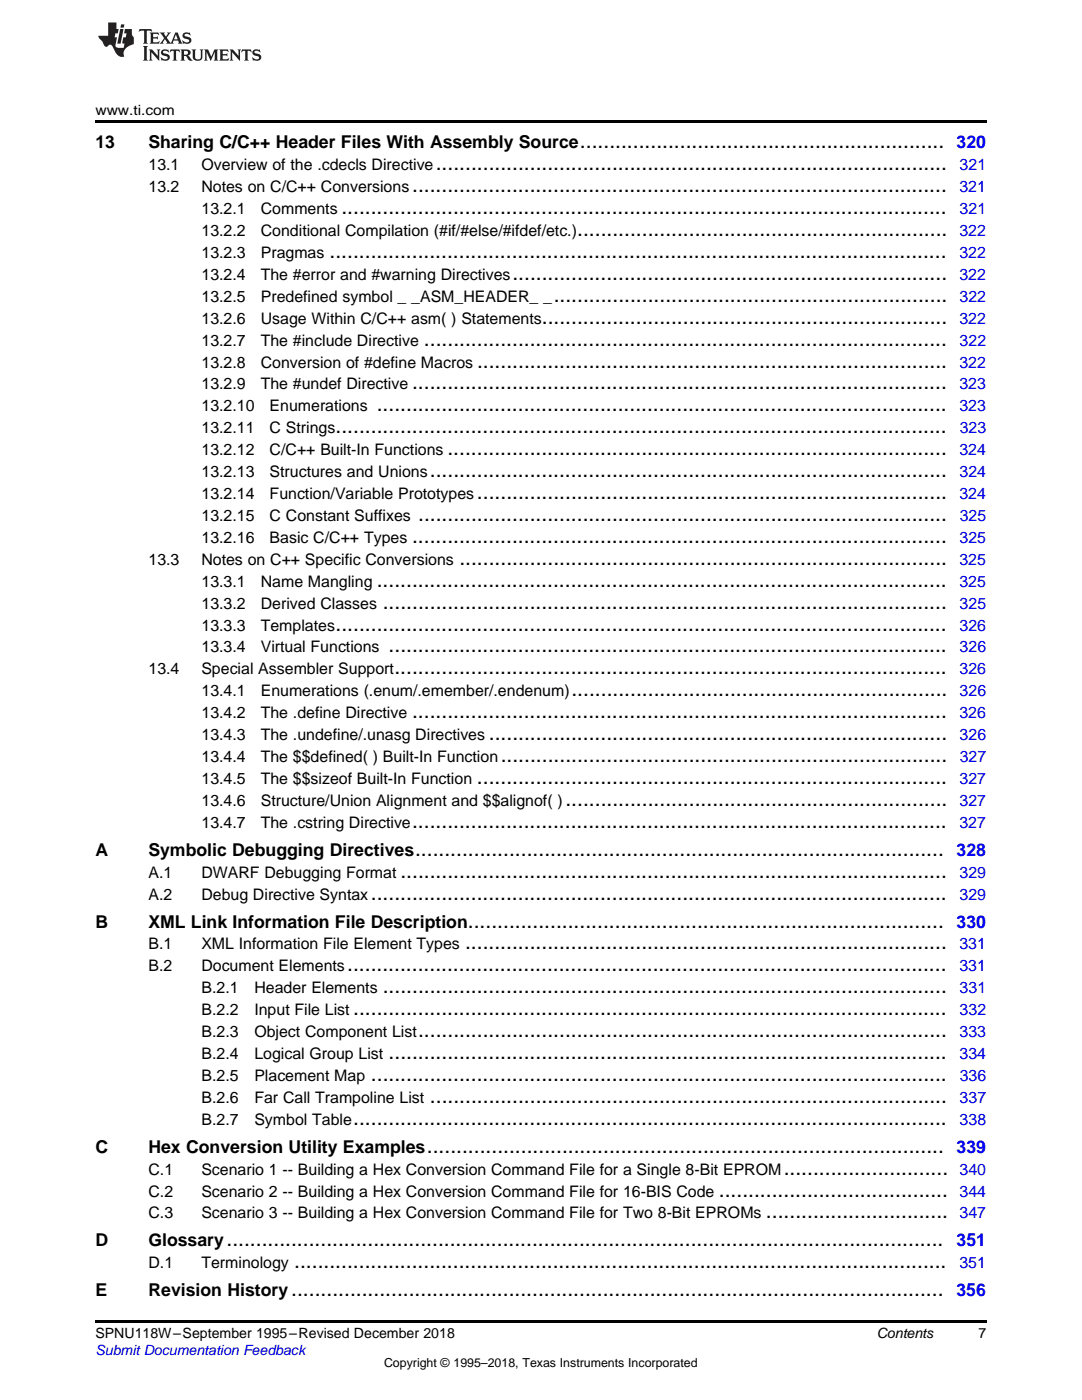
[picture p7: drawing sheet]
<svg xmlns="http://www.w3.org/2000/svg" width="216mm" height="279mm" viewBox="0 0 216 279" stroke-linecap="round" stroke-linejoin="round" font-family="sans-serif">
<defs><g id="words">
<g font-size="4.2">
<text x="115.7" y="29.6">..............................................................</text>
<text x="87" y="34">.......................................................................................</text>
<text x="82.2" y="38.3">...........................................................................................</text>
<text x="68.1" y="42.7">.......................................................................................................</text>
<text x="115.2" y="47.1">...............................................................</text>
<text x="65.8" y="51.5">.........................................................................................................</text>
<text x="102.2" y="55.8">..........................................................................</text>
<text x="108.1" y="64.6">.....................................................................</text>
<text x="110.5" y="60.2">...................................................................</text>
<text x="84.6" y="69">.........................................................................................</text>
<text x="82.2" y="77.7">...........................................................................................</text>
<text x="95.2" y="73.3">................................................................................</text>
<text x="75.2" y="82.1">.................................................................................................</text>
<text x="67" y="86.5">........................................................................................................</text>
<text x="85.8" y="95.2">........................................................................................</text>
<text x="89.3" y="90.8">.....................................................................................</text>
<text x="95.2" y="99.6">................................................................................</text>
<text x="83.4" y="104">..........................................................................................</text>
<text x="82.2" y="108.3">...........................................................................................</text>
<text x="91.7" y="112.7">...................................................................................</text>
<text x="75.2" y="117.1">.................................................................................................</text>
<text x="67" y="125.8">........................................................................................................</text>
<text x="76.4" y="121.5">................................................................................................</text>
<text x="77.5" y="130.2">...............................................................................................</text>
<text x="78.7" y="134.6">..............................................................................................</text>
<text x="82.2" y="143.3">...........................................................................................</text>
<text x="114" y="139">................................................................</text>
<text x="97.5" y="147.7">..............................................................................</text>
<text x="99.9" y="152.1">............................................................................</text>
<text x="95.2" y="156.5">................................................................................</text>
<text x="112.8" y="160.8">.................................................................</text>
<text x="82.2" y="165.2">...........................................................................................</text>
<text x="82.8" y="170.8">..........................................................................................</text>
<text x="74" y="179.5">..................................................................................................</text>
<text x="79.9" y="175.2">.............................................................................................</text>
<text x="93.4" y="185.1">.................................................................................</text>
<text x="92.8" y="189.5">..................................................................................</text>
<text x="69.3" y="193.9">......................................................................................................</text>
<text x="70.5" y="202.6">.....................................................................................................</text>
<text x="76.4" y="198.2">................................................................................................</text>
<text x="83.4" y="207">..........................................................................................</text>
<text x="74" y="215.7">..................................................................................................</text>
<text x="77.5" y="211.3">...............................................................................................</text>
<text x="85.8" y="220.1">........................................................................................</text>
<text x="70.5" y="224.5">.....................................................................................................</text>
<text x="85.2" y="230">........................................................................................</text>
<text x="143.4" y="238.8">.......................................</text>
<text x="156.4" y="234.4">............................</text>
<text x="152.8" y="243.2">...............................</text>
<text x="45.2" y="248.7">..........................................................................................................................</text>
<text x="58.7" y="253.1">...............................................................................................................</text>
<text x="58.1" y="258.7">...............................................................................................................</text>
</g>
<g font-size="3.5">
<text x="19" y="29.6">13</text>
<text x="29.6" y="29.6">Sharing C/C++ Header Files With Assembly Source</text>
<text x="19" y="170.8">A</text>
<text x="29.6" y="170.8">Symbolic Debugging Directives</text>
<text x="19" y="185.1">B</text>
<text x="29.6" y="185.1">XML Link Information File Description</text>
<text x="19" y="230">C</text>
<text x="29.6" y="230">Hex Conversion Utility Examples</text>
<text x="19" y="248.7">D</text>
<text x="29.6" y="248.7">Glossary</text>
<text x="19" y="258.7">E</text>
<text x="29.6" y="258.7">Revision History</text>
</g>
<g font-size="3.5" fill="#00f">
<text x="190.9" y="29.6">320</text>
<text x="190.9" y="170.8">328</text>
<text x="190.9" y="185.1">330</text>
<text x="190.9" y="230">339</text>
<text x="190.9" y="248.7">351</text>
<text x="190.9" y="258.7">356</text>
</g>
<g font-size="3.2">
<text x="29.6" y="34">13.1</text>
<text x="40.2" y="34">Overview of the .cdecls Directive</text>
<text x="29.6" y="38.3">13.2</text>
<text x="40.2" y="38.3">Notes on C/C++ Conversions</text>
<text x="40.2" y="42.7">13.2.1</text>
<text x="40.2" y="47.1">13.2.2</text>
<text x="52" y="42.7">Comments</text>
<text x="52" y="47.1">Conditional Compilation (#if/#else/#ifdef/etc.)</text>
<text x="40.2" y="51.5">13.2.3</text>
<text x="52" y="51.5">Pragmas</text>
<text x="40.2" y="55.8">13.2.4</text>
<text x="52" y="55.8">The #error and #warning Directives</text>
<text x="40.2" y="60.2">13.2.5</text>
<text x="40.2" y="64.6">13.2.6</text>
<text x="52" y="60.2">Predefined symbol _ _ASM_HEADER_ _</text>
<text x="52" y="64.6">Usage Within C/C++ asm( ) Statements</text>
<text x="40.2" y="69">13.2.7</text>
<text x="52" y="69">The #include Directive</text>
<text x="40.2" y="73.3">13.2.8</text>
<text x="40.2" y="77.7">13.2.9</text>
<text x="52" y="73.3">Conversion of #define Macros</text>
<text x="52" y="77.7">The #undef Directive</text>
<text x="40.2" y="82.1">13.2.10</text>
<text x="53.8" y="82.1">Enumerations</text>
<text x="40.2" y="86.5">13.2.11</text>
<text x="53.8" y="86.5">C Strings</text>
<text x="40.2" y="90.8">13.2.12</text>
<text x="40.2" y="95.2">13.2.13</text>
<text x="53.8" y="90.8">C/C++ Built-In Functions</text>
<text x="53.8" y="95.2">Structures and Unions</text>
<text x="40.2" y="99.6">13.2.14</text>
<text x="53.8" y="99.6">Function/Variable Prototypes</text>
<text x="40.2" y="104">13.2.15</text>
<text x="53.8" y="104">C Constant Suffixes</text>
<text x="29.6" y="112.7">13.3</text>
<text x="40.2" y="112.7">Notes on C++ Specific Conversions</text>
<text x="40.2" y="108.3">13.2.16</text>
<text x="53.8" y="108.3">Basic C/C++ Types</text>
<text x="40.2" y="117.1">13.3.1</text>
<text x="52" y="117.1">Name Mangling</text>
<text x="40.2" y="121.5">13.3.2</text>
<text x="40.2" y="125.8">13.3.3</text>
<text x="52" y="121.5">Derived Classes</text>
<text x="52" y="125.8">Templates</text>
<text x="40.2" y="130.2">13.3.4</text>
<text x="52" y="130.2">Virtual Functions</text>
<text x="29.6" y="134.6">13.4</text>
<text x="40.2" y="134.6">Special Assembler Support</text>
<text x="40.2" y="139">13.4.1</text>
<text x="40.2" y="143.3">13.4.2</text>
<text x="52" y="139">Enumerations (.enum/.emember/.endenum)</text>
<text x="52" y="143.3">The .define Directive</text>
<text x="40.2" y="147.7">13.4.3</text>
<text x="52" y="147.7">The .undefine/.unasg Directives</text>
<text x="40.2" y="152.1">13.4.4</text>
<text x="52" y="152.1">The $$defined( ) Built-In Function</text>
<text x="40.2" y="156.5">13.4.5</text>
<text x="40.2" y="160.8">13.4.6</text>
<text x="52" y="156.5">The $$sizeof Built-In Function</text>
<text x="52" y="160.8">Structure/Union Alignment and $$alignof( )</text>
<text x="40.2" y="165.2">13.4.7</text>
<text x="52" y="165.2">The .cstring Directive</text>
<text x="29.6" y="175.2">A.1</text>
<text x="29.6" y="179.5">A.2</text>
<text x="40.2" y="175.2">DWARF Debugging Format</text>
<text x="40.2" y="179.5">Debug Directive Syntax</text>
<text x="29.6" y="189.5">B.1</text>
<text x="40.2" y="189.5">XML Information File Element Types</text>
<text x="29.6" y="193.9">B.2</text>
<text x="40.2" y="193.9">Document Elements</text>
<text x="40.2" y="198.2">B.2.1</text>
<text x="40.2" y="202.6">B.2.2</text>
<text x="50.8" y="198.2">Header Elements</text>
<text x="50.8" y="202.6">Input File List</text>
<text x="40.2" y="207">B.2.3</text>
<text x="50.8" y="207">Object Component List</text>
<text x="40.2" y="211.3">B.2.4</text>
<text x="40.2" y="215.7">B.2.5</text>
<text x="50.8" y="211.3">Logical Group List</text>
<text x="50.8" y="215.7">Placement Map</text>
<text x="40.2" y="220.1">B.2.6</text>
<text x="50.8" y="220.1">Far Call Trampoline List</text>
<text x="40.2" y="224.5">B.2.7</text>
<text x="50.8" y="224.5">Symbol Table</text>
<text x="29.6" y="234.4">C.1</text>
<text x="29.6" y="238.8">C.2</text>
<text x="40.2" y="234.4">Scenario 1 -- Building a Hex Conversion Command File for a Single 8-Bit EPROM</text>
<text x="40.2" y="238.8">Scenario 2 -- Building a Hex Conversion Command File for 16-BIS Code</text>
<text x="29.6" y="243.2">C.3</text>
<text x="40.2" y="243.2">Scenario 3 -- Building a Hex Conversion Command File for Two 8-Bit EPROMs</text>
<text x="29.6" y="253.1">D.1</text>
<text x="40.2" y="253.1">Terminology</text>
</g>
<g font-size="3.2" fill="#00f">
<text x="191.5" y="34">321</text>
<text x="191.5" y="38.3">321</text>
<text x="191.4" y="47.1">322</text>
<text x="191.5" y="42.7">321</text>
<text x="191.5" y="51.5">322</text>
<text x="191.4" y="55.8">322</text>
<text x="191.5" y="64.6">322</text>
<text x="191.5" y="60.2">322</text>
<text x="191.5" y="69">322</text>
<text x="191.5" y="73.3">322</text>
<text x="191.5" y="77.7">323</text>
<text x="191.5" y="82.1">323</text>
<text x="191.5" y="86.5">323</text>
<text x="191.5" y="90.8">324</text>
<text x="191.5" y="95.2">324</text>
<text x="191.5" y="99.6">324</text>
<text x="191.5" y="104">325</text>
<text x="191.5" y="112.7">325</text>
<text x="191.5" y="108.3">325</text>
<text x="191.4" y="117.1">325</text>
<text x="191.5" y="125.8">326</text>
<text x="191.5" y="121.5">325</text>
<text x="191.5" y="130.2">326</text>
<text x="191.5" y="134.6">326</text>
<text x="191.5" y="143.3">326</text>
<text x="191.5" y="139">326</text>
<text x="191.5" y="147.7">326</text>
<text x="191.5" y="152.1">327</text>
<text x="191.5" y="160.8">327</text>
<text x="191.5" y="156.5">327</text>
<text x="191.5" y="165.2">327</text>
<text x="191.5" y="175.2">329</text>
<text x="191.5" y="179.5">329</text>
<text x="191.4" y="189.5">331</text>
<text x="191.4" y="193.9">331</text>
<text x="191.5" y="198.2">331</text>
<text x="191.5" y="202.6">332</text>
<text x="191.5" y="207">333</text>
<text x="191.5" y="211.3">334</text>
<text x="191.5" y="215.7">336</text>
<text x="191.5" y="220.1">337</text>
<text x="191.5" y="224.5">338</text>
<text x="191.5" y="234.4">340</text>
<text x="191.5" y="238.8">344</text>
<text x="191.5" y="243.2">347</text>
<text x="191.5" y="253.1">351</text>
</g>
<g font-size="2.8">
<text x="19" y="23">www.ti.com</text>
<text x="19" y="267.1">SPNU118W–September 1995–Revised December 2018</text>
<text x="174.9" y="267.1">Contents</text>
<text x="195.3" y="267">7</text>
</g>
<text font-size="2.8" fill="#00f" x="19" y="270.4">Submit Documentation Feedback</text>
<text font-size="2.5" x="76.6" y="272.7">Copyright © 1995–2018, Texas Instruments Incorporated</text>
</g></defs>
<path d="M19 24h177.8v.6h-177.8zM19 263.5h177.8v.6h-177.8z" fill="#000"/>
<g fill="#231f20">
<path d="M27.8 5.8l-.1 .6 .5-.3h.5l.1 .2v2.1l-.3 .3h1l-.2-.3v-2.1v-.2h.6l.4 .3-.1-.6zM29.9 6.5l.2 .4v1.5l-.2 .3h1.8l.1-.5a1.04 1.04 0 0 1-1.2 .1v-.6h.5l.4 .2v-.7l-.4 .2h-.5v-.6h.8l.3 .2-.1-.5zM31.9 6.5l.9 1.1-1 1.1h.9l-.2-.2 .4-.7 .5 .7-.2 .2h1.5l-.2-.2 .1-.4h.9l.2 .4-.2 .2h.9l-.2-.3-.7-1.9h-.5l-.9 2.1-.8-1.1 .8-1h-.8l.2 .3-.4 .5-.4-.6 .2-.2zM35.1 6.9l.4 .9h-.8zM36.6 6.6a.63 .63 0 0 0-.2 .7 .63 .63 0 0 0 .6 .4l.6 .2 .2 .2a.75 .75 0 0 1-.8 .4 .75 .75 0 0 1-.6-.5l.1 .7 .2-.1a1.11 1.11 0 0 0 1.5-.5 1.13 1.13 0 0 0-1.3-.9v-.3a1.04 1.04 0 0 1 1.1 .2l-.1-.6-.2 .1-.5-.1zM28.5 9.2l.3 .3v2.2l-.3 .4h1l-.2-.4v-2.2l.2-.3zM29.7 9.9l.2 .3v1.5l-.2 .4h.7l-.2-.4v-1.3l1.6 1.7v-1.9l.2-.3h-.7l.2 .3v.9l-1.1-1.2zM32.3 10a.62 .62 0 0 0-.2 .7 .62 .62 0 0 0 .6 .4l.6 .2 .2 .2a.76 .76 0 0 1-.8 .4 .76 .76 0 0 1-.6-.5l.1 .7 .2-.1a1.11 1.11 0 0 0 1.5-.6 1.13 1.13 0 0 0-1.3-.8v-.3a1.04 1.04 0 0 1 1.1 .1l-.1-.5-.2 .1-.5-.2zM34 9.9l-.1 .6a.61 .61 0 0 1 .7-.3l.1 1.5-.3 .4h1l-.3-.4 .1-1.5a.63 .63 0 0 1 .7 .3l-.1-.6zM36 9.9l.2 .3v1.5l-.2 .4h.9l-.2-.2v-.7l.6 .2a.76 .76 0 0 0 1.1 .6l-1-.9a.58 .58 0 0 0 .6-.6 .58 .58 0 0 0-.5-.6zM36.7 10.2l.1-.1a.45 .45 0 0 1 .6 .1 .45 .45 0 0 1 .1 .5l-.8 .2zM38.2 9.9l.2 .2a2.17 2.17 0 0 0 .4 1.9 .99 .99 0 0 0 1.6-.7v-1.1l.2-.3h-.7l.1 .2a1.92 1.92 0 0 1-.1 1.7 .6 .6 0 0 1-1-.5v-1.1l.2-.3zM40.7 9.9l.2 .3v1.5l-.2 .4h.7l-.2-.4v-1.4l.8 1.8 .9-1.8v1.4l-.2 .4h.9l-.3-.4v-1.5l.3-.3h-.8l-.6 1.4-.7-1.4zM43.7 9.9l.3 .3v1.5l-.3 .4h1.9l.1-.6a1.04 1.04 0 0 1-1.3 .2v-.6h.6l.4 .1v-.6l-.4 .2h-.6l.1-.6h.7l.4 .2-.1-.5zM45.8 9.9l.2 .3v1.5l-.2 .4h.8l-.3-.4v-1.3l1.6 1.7v-1.9l.2-.3h-.7l.2 .3v.9l-1.1-1.2zM48.3 9.9l-.1 .6a.61 .61 0 0 1 .7-.3v1.5l-.2 .4h.9l-.2-.4v-1.5a.63 .63 0 0 1 .8 .3l-.1-.6zM50.6 10a.62 .62 0 0 0-.2 .7 .62 .62 0 0 0 .6 .4l.6 .2 .1 .2a.76 .76 0 0 1-.7 .4 .76 .76 0 0 1-.6-.5l.1 .7 .1-.1a1.11 1.11 0 0 0 1.5-.6 1.13 1.13 0 0 0-1.2-.8l-.1-.3a1.04 1.04 0 0 1 1.2 .1l-.2-.5-.1 .1-.5-.2z"/>
<path d="M21.6 4.5v2.6h-2l.1 .4 .8 .9a.91 .91 0 0 0 .9 .9 .56 .56 0 0 1 .5-.4 .56 .56 0 0 1 .5 .3l.4 .8a1.53 1.53 0 0 0 2 1.3 1.54 1.54 0 0 1 1-2.1l.9-.4-.1-1.4a1.52 1.52 0 0 1-.3-1.6h-1.4l-.1 .9h.5l-.2 .8h-.5l-.2 .9v.2l.4 .1-.1 .9a1.93 1.93 0 0 1-1.6-.3l.2-1.8h-.4l.1-.8h.5l.2-.9h-.5v-1.3zM24 5.8l-.6 2.9h.7l.5-2.9zM24.2 4.9l-.2 .6h.7l.1-.6z"/>
</g>
<use href="#words"/>
</svg>
